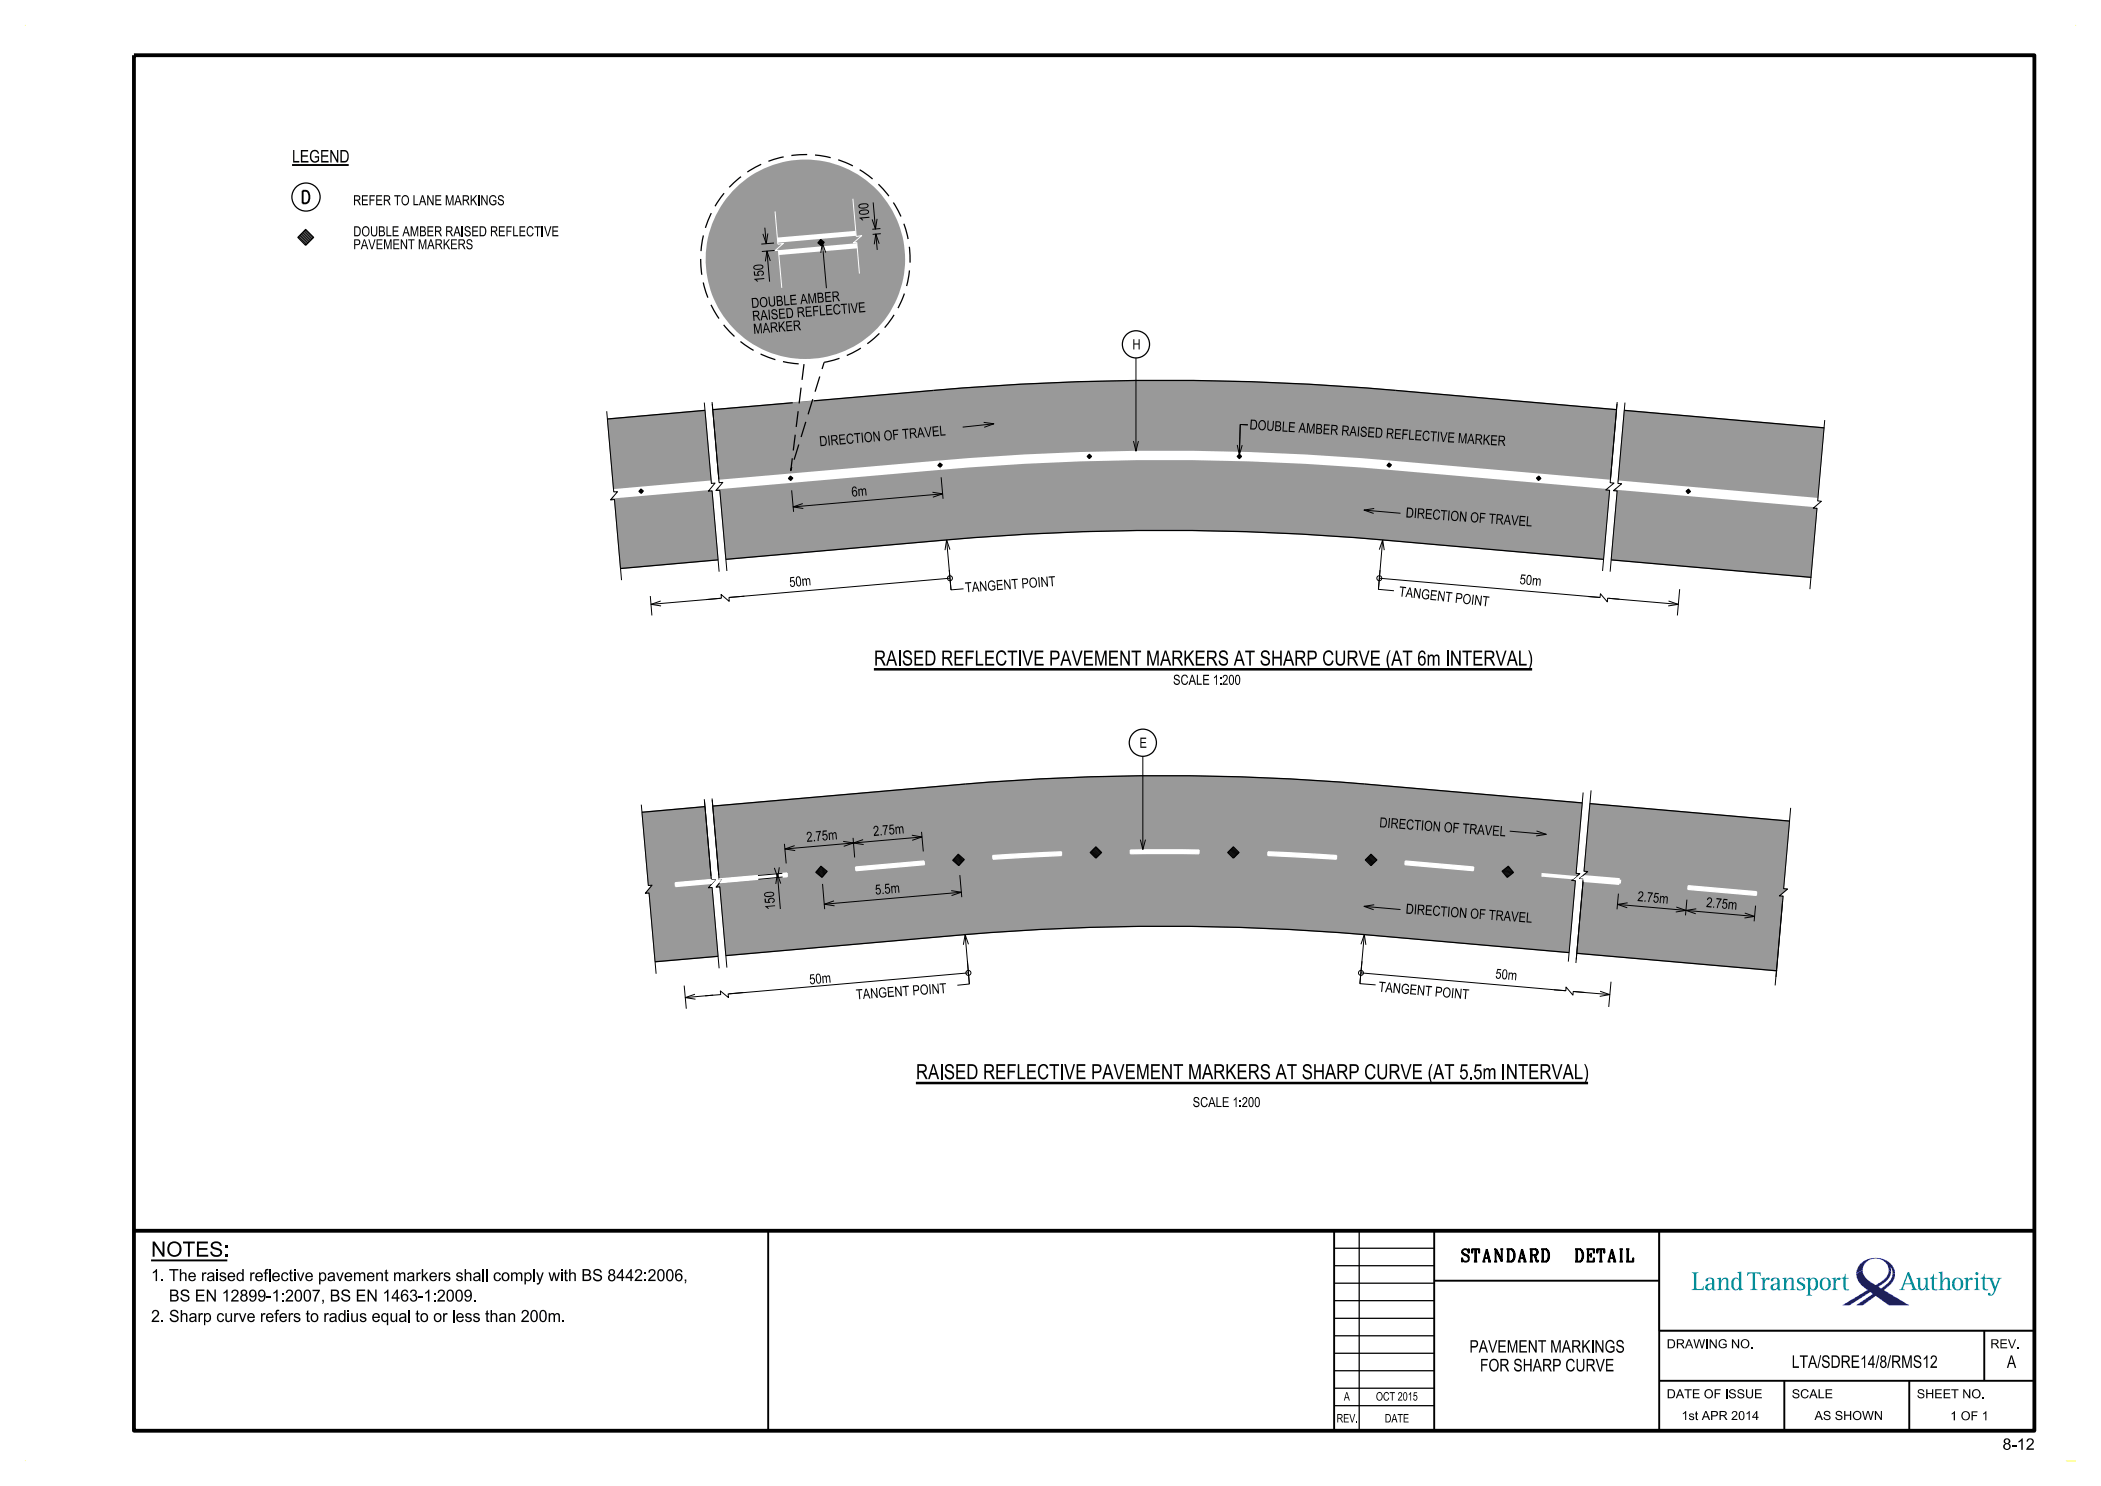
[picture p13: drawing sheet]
<svg xmlns="http://www.w3.org/2000/svg" width="420mm" height="297mm" viewBox="0 0 420 297" stroke-linecap="round" stroke-linejoin="round" font-family="sans-serif">
<defs><g id="words">
<g font-size="3">
<text x="174.7" y="133">RAISED REFLECTIVE PAVEMENT MARKERS AT SHARP CURVE (AT 6m INTERVAL)</text>
<text x="183.1" y="215.7">RAISED REFLECTIVE PAVEMENT MARKERS AT SHARP CURVE (AT 5.5m INTERVAL)</text>
<text x="30.2" y="251.2">NOTES:</text>
</g>
<g font-size="2.5">
<text x="58.4" y="32.5">LEGEND</text>
<text x="60.5" y="40.6">D</text>
<text x="292.3" y="252.2">STANDARD</text>
<text x="313.9" y="252.2">DETAIL</text>
<text x="293.7" y="270.3">PAVEMENT MARKINGS</text>
<text x="295.8" y="274.1">FOR SHARP CURVE</text>
<text x="358.2" y="273.4">LTA/SDRE14/8/RMS12</text>
<text x="401.2" y="273.4">A</text>
</g>
<g font-size="2.4">
<text x="30.2" y="256.1">1. The raised reflective pavement markers shall comply with BS 8442:2006,</text>
<text x="33.8" y="260.1">BS EN 12899-1:2007, BS EN 1463-1:2009.</text>
<text x="30.2" y="264.2">2. Sharp curve refers to radius equal to or less than 200m.</text>
</g>
<text font-size="2.3" x="400.3" y="289.8">8-12</text>
<g font-size="2">
<text x="70.6" y="41">REFER TO LANE MARKINGS</text>
<text x="70.6" y="47.2">DOUBLE AMBER RAISED REFLECTIVE</text>
<text x="173.9" y="44.2" transform="rotate(-95 173.9 44.2)">100</text>
<text x="70.6" y="49.8">PAVEMENT MARKERS</text>
<text x="152.8" y="56.4" transform="rotate(-95 152.8 56.4)">150</text>
<text x="150.2" y="61.6" transform="rotate(-5 150.2 61.6)">DOUBLE AMBER</text>
<text x="150.4" y="64.2" transform="rotate(-5 150.4 64.2)">RAIS ED REFLECTIVE</text>
<text x="150.7" y="66.7" transform="rotate(-5 150.7 66.7)">MARKER</text>
<text x="226.4" y="69.8">H</text>
<text x="163.9" y="89.2" transform="rotate(-5 163.9 89.2)">DIRECTION OF TRAVEL</text>
<text x="249.8" y="85.8" transform="rotate(4 249.8 85.8)">DOUBLE AMBER RAIS ED REFLECTIVE MARKER</text>
<text x="170.3" y="99.3" transform="rotate(-5 170.3 99.3)">6m</text>
<text x="281" y="103.4" transform="rotate(4 281 103.4)">DIRECTION OF TRAVEL</text>
<text x="157.9" y="117.3" transform="rotate(-5 157.9 117.3)">50m</text>
<text x="193" y="118.4" transform="rotate(-4 193 118.4)">TANGENT P OINT</text>
<text x="279.6" y="119.2" transform="rotate(7 279.6 119.2)">TANGENT P OINT</text>
<text x="303.7" y="116.7" transform="rotate(5 303.7 116.7)">50m</text>
<text x="234.5" y="136.9">SCALE 1:200</text>
<text x="227.8" y="149.5">E</text>
<text x="174.6" y="167.1" transform="rotate(-5 174.6 167.1)">2.75m</text>
<text x="275.7" y="165.3" transform="rotate(4 275.7 165.3)">DIRECTION OF TRAVEL</text>
<text x="161.3" y="168.3" transform="rotate(-5 161.3 168.3)">2.75m</text>
<text x="175" y="178.8" transform="rotate(-5 175 178.8)">5.5m</text>
<text x="155" y="181.8" transform="rotate(-95 155 181.8)">150</text>
<text x="281" y="182.6" transform="rotate(4 281 182.6)">DIRECTION OF TRAVEL</text>
<text x="327.3" y="180.1" transform="rotate(5 327.3 180.1)">2.75m</text>
<text x="341" y="181.3" transform="rotate(5 341 181.3)">2.75m</text>
<text x="161.8" y="196.7" transform="rotate(-5 161.8 196.7)">50m</text>
<text x="298.9" y="195.6" transform="rotate(5 298.9 195.6)">50m</text>
<text x="171.2" y="199.8" transform="rotate(-4 171.2 199.8)">TANGENT P OINT</text>
<text x="275.5" y="198.2" transform="rotate(5 275.5 198.2)">TANGENT P OINT</text>
<text x="238.4" y="221.3">SCALE 1:200</text>
</g>
<g font-size="1.8">
<text x="333.2" y="269.5">DRAWING NO.</text>
<text x="397.9" y="269.5">REV.</text>
<text x="333.2" y="279.5">DATE OF ISSUE</text>
<text x="358.2" y="279.5">SCALE</text>
<text x="383.2" y="279.5">SHEET NO.</text>
<text x="336.1" y="283.8">1st APR 2014</text>
<text x="362.7" y="283.8">AS SHOWN</text>
<text x="389.9" y="283.9">1 OF 1</text>
</g>
<g font-size="1.7">
<text x="268.6" y="279.9">A</text>
<text x="275.1" y="279.9">OCT 2015</text>
<text x="267.2" y="284.3">REV.</text>
<text x="276.8" y="284.3">DATE</text>
</g>
</g></defs>
<g fill="none" stroke="#7f7f7f" stroke-width=".2">
<path d="M186.6 78a531.7 531.7 0 0 1 92.4 0M186.6 78l-44.1 3.9 1.2 14.3 44.2-3.8a516.8 516.8 0 0 1 89.9 0M186.6 78h.1M279 78l44.2 3.9-1.3 14.3-44.1-3.8M279 78h.1M121.4 83.7h.1M121.4 83.7l19.5-1.7 1.3 14.3-19.5 1.8zM122.6 99.3l19.5-1.7-.5 .6 .7-.1 1.2 13.8-19.5 1.7-1.2-13.8-.7 .1zM142.2 96.3h.1M187.9 92.3h.1M188 93.6h.1M277.7 93.6h.1"/>
<path d="M277.7 93.6l43.9 3.8-.6 .5 .8 .1-1.3 13.8M277.7 93.6a514.4 514.4 0 0 0-89.7 0l-44.4 3.9-.5 .5h.8l1.2 13.8 44.1-3.9a499.6 499.6 0 0 1 87.2 0M277.8 92.3h.1M323.2 81.9h.1M324.7 82l39.9 3.5-1.2 14.3-39.9-3.5zM364.6 85.5h.1M189.2 107.9h.1M276.4 107.9h.1M276.4 107.9l44.1 3.9M320.5 111.8h.1M322.1 111.9h.1M322.1 111.9l39.9 3.5"/>
<path d="M322.1 111.9l1.2-13.8h-.8l.6-.5 39.9 3.5-.5 .5h.7l-1.2 13.8M362 115.4h.1M128.3 162.3h.1M128.3 162.3l1.3 14.7 .8-.1-1.4 1.6h.8l1.2 13.7M128.3 162.3l12.6-1.1 1.3 14.7 .8-.1-1.4 1.6h.7l1.2 13.7-12.5 1.1M142.5 161.1l50.5-4.4a478.4 478.4 0 0 1 79.8 0l43.5 3.8-1.2 14.1h.7l-1.6 1.4h.7l-1.2 14.4-41-3.6a478.4 478.4 0 0 0-79.8 0l-47.8 4.2-1.2-13.8-.7 .1 1.3-1.6-.7 .1zM317.8 160.6l40 3.5-1.2 13.5 .7 .1-1.6 1.4h.7l-1.3 14.9M317.8 160.6l-1.1 13.5 .7 .1-1.6 1.4h.7l-1.3 14.9M317.8 160.6h.1M130.9 192.2h.1M145.1 191h.1M315.2 190.5l39.9 3.5"/>
<path d="M315.2 190.5h.1M355.1 194h.1"/>
</g>
<g fill="#999">
<path d="M121.4 83.7l19.5-1.7 1.3 14.3-19.5 1.8z" fill-rule="evenodd"/>
<path d="M122.6 99.3l19.5-1.7-.5 .6 .7-.1 1.2 13.8-19.5 1.7-1.2-13.8-.7 .1z" fill-rule="evenodd"/>
<path d="M142.5 81.9l44.1-3.9a531.7 531.7 0 0 1 92.4 0l44.2 3.9-1.3 14.3-44.1-3.8a512.2 512.2 0 0 0-89.9 0l-44.2 3.8z" fill-rule="evenodd"/>
<path d="M143.6 97.5l44.4-3.9a519.1 519.1 0 0 1 89.7 0l43.9 3.8-.6 .5 .8 .1-1.3 13.8-44.1-3.9a499.6 499.6 0 0 0-87.2 0l-44.1 3.9-1.2-13.8h-.8z" fill-rule="evenodd"/>
<path d="M324.7 82l39.9 3.5-1.2 14.3-39.9-3.5z" fill-rule="evenodd"/>
<path d="M322.5 98.1l.6-.5 39.9 3.5-.5 .5h.7l-1.2 13.8-39.9-3.5 1.2-13.8z" fill-rule="evenodd"/>
<path d="M128.3 162.3l12.6-1.1 1.3 14.7 .8-.1-1.4 1.6h.7l1.2 13.7-12.5 1.1-1.2-13.7h-.8l1.4-1.6-.8 .1z" fill-rule="evenodd"/>
<path d="M142.5 161.1l50.5-4.4a470.9 470.9 0 0 1 79.8 0l43.5 3.8-1.2 14.1h.7l-1.6 1.4h.7l-1.2 14.4-41-3.6a480.9 480.9 0 0 0-79.8 0l-47.8 4.2-1.2-13.8-.7 .1 1.3-1.6-.7 .1z" fill-rule="evenodd"/>
<path d="M317.8 160.6l40 3.5-1.2 13.5 .7 .1-1.6 1.4h.7l-1.3 14.9-39.9-3.5 1.3-14.9h-.7l1.6-1.4-.7-.1z" fill-rule="evenodd"/>
<circle cx="161" cy="51.8" r="19.9"/>
</g>
<g fill="none" stroke="#000" stroke-width=".25">
<path d="M164.1 47.9l.6 .5-.5 .7-.7-.6zM128.1 97.8l.5 .3-.4 .5-.5-.4zM140.9 82l-19.5 1.7M158.5 80.5l-16 1.4M162.7 80.1l23.9-2.1a531.7 531.7 0 0 1 92.4 0l44.2 3.9M217.3 91.2l.5-.4 .4 .4-.4 .4zM247.3 91.2l.5-.4 .4 .4-.4 .4zM277.7 92.6l.4 .3-.4 .5-.4-.4zM307.2 95.6l.4-.4 .4 .4-.4 .4zM324.7 82l39.9 3.5M337.1 98.2l.4-.4 .4 .4-.5 .4zM143.5 111.9l-19.5 1.7"/>
<path d="M145.1 111.8l44.1-3.9a499.6 499.6 0 0 1 87.2 0l44.1 3.9M322.1 111.9l39.9 3.5M193 156.7l-50.5 4.4M272.8 156.7l43.5 3.8M140.9 161.2l-12.6 1.1M164.1 173.1l1.2 1.1-1 1.2-1.2-1.1zM191.6 170.7l1.2 1.1-1.1 1.2-1.2-1.1zM317.8 160.6l40 3.5M143.5 191.1l-12.5 1.1M313.7 190.4l-41-3.6a478.4 478.4 0 0 0-79.8 0l-47.8 4.2M315.2 190.5l39.9 3.5"/>
</g>
<path d="M142.1 97.6l-19.5 1.7M142.2 96.3l-19.5 1.8M143.7 96.2l44.2-3.8a516.8 516.8 0 0 1 89.9 0l44.1 3.8M321.6 97.4l-43.9-3.8a514.4 514.4 0 0 0-89.7 0l-44.4 3.9M323.1 97.6l39.9 3.5M323.5 96.3l39.9 3.5" fill="none" stroke="#fff" stroke-width=".63" stroke-linecap="butt"/>
<g fill="none" stroke="#000" stroke-width=".2">
<path d="M163.5 48.5l.8 .5M163.6 48.4l.7 .6M163.7 48.4l.7 .5M163.7 48.3l.7 .6M163.8 48.2l.7 .6M163.8 48.2l.7 .5M163.9 48.1l.7 .5M164 48l.6 .6M164 47.9l.7 .6M227.1 71.5v18.7M127.8 98.1l.5 .4M127.9 98l.4 .4"/>
<path d="M128 98l.4 .4M128 98l.4 .3M128 97.9l.5 .4M128.1 97.9l.4 .3M128.1 97.8l.5 .4M128.3 98.5l-.5-.4 .4 .5M142.4 80.7l1.3 15M196.6 84.4l2.1 .3-2 .7M198.7 84.7l-6.3 .7M217.4 91.2l.4 .4M217.5 91.1l.4 .4M217.5 91l.4 .5"/>
<path d="M217.6 91l.4 .4M217.6 90.9l.5 .5M217.7 90.9l.4 .4M217.7 90.8l.5 .5M226.6 88.2l.5 2 .5-2M247.8 90.8l-.4 .5M247.9 90.9l-.5 .4M247.9 90.9l-.4 .4M247.9 91l-.4 .4M248 91l-.5 .4M248 91l-.4 .5M248.1 91.1l-.5 .4"/>
<path d="M248.1 91.2l-.5 .4M248.1 91.2l-.4 .4M277.3 93l.5 .3M277.4 92.8l.5 .4M277.6 92.7l.4 .4M277.6 92.6l.5 .4M277.8 93.3l-.4-.4 .4 .4M278 93.1l-.5-.3 .5 .4M307.7 95.2l-.5 .4M307.7 95.2l-.4 .4M307.8 95.3l-.5 .4M307.8 95.4l-.4 .4 .5-.4"/>
<path d="M307.9 95.5l-.5 .4M307.9 95.5l-.4 .4M308 95.6l-.5 .4M323.3 80.7l-1.4 15M337.6 97.8l-.5 .4M337.6 97.9l-.5 .3M337.6 97.9l-.4 .4M337.7 98l-.5 .4M337.7 98l-.4 .4M337.7 98.1l-.4 .3M337.8 98.1l-.4 .5M130 119.1l.3 3.9"/>
<path d="M144.1 119.6l-14 1.2M189.2 107.9l.9 10 2.5-.2M189.8 113.9l.3 4M189.9 109.9l-.7-2-.3 2.1M272.7 101.9l7.3 .7M274.7 101.6l-2 .3 1.9 .7M275.7 109.9l.7-2 .3 2.1M275.9 113.9l-.3 3.9M276.4 107.9l-.8 9.9 3.1 .3M321.6 119.6l13.9 1.2M335.8 117.8l-.5 5.2M132.1 120.1l-2 .7 2.1 .3"/>
<path d="M333.6 120.1l1.9 .7-2 .3M142.4 159.9l1.3 15M228.5 151.2v18.6M140.8 160.1l1.3 14.9M163.2 174.2l1.2 1.1M163.3 174.1l1.2 1.1M163.4 174l1.2 1M163.5 173.8l1.2 1.1M163.6 173.7l1.2 1.1M163.7 173.6l1.2 1.1M163.8 173.5l1.2 1M163.9 173.4l1.2 1"/>
<path d="M164 173.2l1.2 1.1M190.6 171.8l1.2 1.1M190.7 171.7l1.2 1.1M190.8 171.6l1.2 1M190.9 171.4l1.2 1.1M191 171.3l1.2 1.1M191.1 171.2l1.2 1.1M191.2 171.1l1.2 1.1M191.3 171l1.2 1M191.5 170.8l1.2 1.1M228 167.8l.5 2 .5-2M316.5 175.6l-1.5 16.9"/>
<path d="M136.8 197l.4 4.6M138.9 198.7l-1.9 .7 2 .3M142.6 198.9l-5.6 .5M192.9 186.8l.9 9.9-2.4 .2M193.4 192l.4 4.7M193.6 188.7l-.7-1.9-.3 2M272.1 188.7l.6-1.9 .4 2M272.3 192.1l-.4 4.5M272.7 186.8l-.8 9.8 3.1 .2M314.6 198.2l7.2 .6M319.9 198.1l1.9 .7-2 .3M322.1 196.2l-.5 5.1"/>
</g>
<path d="M198.4 171l13.8-.8v.8l-13.7 .7zM226 169.9h13.7v.7h-13.7zM253.5 170.2l13.7 .8v.7l-13.8-.7zM280.9 172.1l13.7 1.2-.1 .7-13.7-1.2zM308.3 174.5v.7M323.8 175.8l-.1 .8-7.2-.6M337.5 177l13.7 1.2-.1 .8-13.7-1.2z" fill="none" stroke="#fff" stroke-width=".25"/>
<path d="M160.7 72.8l-2.6 21.2 6.6-21.6M164.7 72.4a20.9 20.9 0 0 0 13-33.1 20.9 20.9 0 0 0-35.5 3.1 20.9 20.9 0 0 0 18.5 30.4" fill="none" stroke="#000" stroke-width=".25" stroke-dasharray="3.2 1.6" stroke-linecap="butt"/>
<path d="M170.5 39.7l.7 7.6 1.1-.2-1.7 1.4h.7l.5 6.2M154.9 42.3l.6 6.5 1.1-.2-1.7 1.5 .7-.1 .7 7.5" fill="none" stroke="#fff" stroke-width=".2"/>
<g fill="#fff">
<path d="M155.4 47.5l15.7-1.4v1l-15.6 1.4z" fill-rule="evenodd"/>
<path d="M154.9 50.1l16.4-1.5 .1 1-15.7 1.4-.1-1z" fill-rule="evenodd"/>
<path d="M337.5 177l13.7 1.2-.1 .8-13.7-1.2z" fill-rule="evenodd"/>
</g>
<path d="M316.2 175.2l7.6 .6-.1 .8-7.2-.6M316.5 175.6v.4" fill="none" stroke="#fff" stroke-width=".63" stroke-linecap="butt"/>
<g fill="#fff">
<path d="M280.9 172.1l13.7 1.2-.1 .7-13.7-1.2z" fill-rule="evenodd"/>
<path d="M253.5 170.2l13.7 .8v.7l-13.8-.7z" fill-rule="evenodd"/>
<path d="M226 169.9h13.7v.7h-13.7z" fill-rule="evenodd"/>
<path d="M198.4 171l13.8-.8v.8l-13.7 .7z" fill-rule="evenodd"/>
</g>
<g fill="none" stroke="#000" stroke-width=".2">
<path d="M59.7 47.3l1.6 1.6M59.9 47.1l1.5 1.6M60 47l1.6 1.6M60.1 46.8l1.6 1.6M60.3 46.7l1.6 1.6M60.5 46.5l1.6 1.6M60.6 46.4l1.6 1.5M60.8 46.2l1.6 1.6M61 46l1.5 1.6M121.3 82.2l1.4 16.1h.7l-1.3 1.6 .7-.1 1.4 16.2M140.8 80.5l1.4 16.1h.7l-1.3 1.6 .7-.1 1.5 16.2M142.3 80.4l1.5 16.1 .7-.1-1.4 1.6h.8l1.4 16.1"/>
<path d="M157.7 95.6l.4 .4M157.7 95.5l.5 .4-.5-.4M157.8 95.4l.5 .3M157.9 95.2l.5 .5-.5-.4M158 95.2l.4 .4M158.3 95.8l-.5-.4 .4 .4M187.5 93l.5 .3M187.6 92.9l.4 .4M187.6 92.9l.5 .4M187.7 92.8l.4 .4M187.7 92.8l.5 .4M187.7 92.7l.5 .4"/>
<path d="M187.8 92.7l.4 .4M187.8 92.6l.5 .4M187.9 92.6l.4 .4M247.3 88.9l.5 2 .5-1.9M249.4 84.9l-1.5-.1-.1 6.1M323.3 80.4l-1.4 16.1 .8 .1-1.7 1.3 .8 .1-1.4 16.1M324.8 80.5l-1.4 16.1 .8 .1-1.7 1.4h.8l-1.4 16.2M364.8 84l-1.4 16.1 .7 .1-1.6 1.4h.7l-1.4 16.2M148.8 119.2l-3.1 .2 .1 .8-1.7-1.4 .1 .8-3.1 .2M189.9 115.6l-44.1 3.8M275.7 115.6l44.2 3.8M317.5 119.2l2.4 .2v-.7l1.4 1.6 .1-.7 2.3 .2"/>
<path d="M316.5 158.4l-1.4 16.2h.7l-1.6 1.4h.7l-1.4 16.2M318.1 158l-1.4 16.1 .7 .1-1.6 1.4h.7l-1.4 16.2M218.1 170.3l1.1 1.1M218.2 170.2l1.1 1.1M218.3 170.1l1.1 1.1M218.4 169.9l1.1 1.2M218.5 169.8l1.1 1.2M218.6 169.7l1.1 1.1M218.7 169.6l1.2 1.1M218.9 169.5l1.1 1.1M219 169.4l1.1 1.1M245.6 170.3l1.1 1.1"/>
<path d="M245.7 170.2l1.1 1.1M245.8 170.1l1.1 1.1M245.9 169.9l1.1 1.2M246 169.8l1.1 1.2M246.1 169.7l1.2 1.1M246.2 169.6l1.2 1.1M246.3 169.5l1.2 1.1M246.5 169.4l1.1 1.1M273.1 171.8l1.1 1.1M273.2 171.7l1.1 1.1M273.3 171.5l1.1 1.1M273.4 171.4l1.1 1.1"/>
<path d="M273.5 171.3l1.2 1.1M273.6 171.2l1.2 1.1M273.8 171.1l1.1 1.1M273.9 171l1.1 1.1M274 170.8l1.1 1.2M300.4 174l1 1.3M300.5 174l1.1 1.2M300.7 173.8l1 1.3M300.8 173.7l1 1.3M300.9 173.6l1 1.3M301 173.5l1 1.3M301.2 173.4l1 1.3"/>
<path d="M301.3 173.3l1 1.3M301.4 173.2l1 1.3M301.8 166.1l7.3 .7M307.2 166.1l1.9 .7-2 .3M193.6 194.4l-47.8 4.2M272.1 194.4l40.8 3.6M272.7 181.1l7.3 .7M274.7 180.8l-2 .3 1.9 .7M356.3 180.1l-1.4 16.9"/>
<circle cx="189.9" cy="115.6" r=".5"/>
<circle cx="275.7" cy="115.6" r=".5"/>
<circle cx="193.6" cy="194.4" r=".5"/>
<circle cx="272.1" cy="194.4" r=".5"/>
</g>
<g fill="none" stroke="#000" stroke-width=".25">
<path d="M61.1 45.9l1.6 1.5-1.6 1.6-1.6-1.6zM158 95.2l.5 .4-.4 .4-.5-.4zM187.9 92.6l.4 .3-.3 .5-.5-.4zM193 156.7a478.4 478.4 0 0 1 79.8 0M217.9 170.4l1.2-1.1 1.1 1.1-1.1 1.1zM245.4 170.4l1.2-1.1 1.1 1.1-1.1 1.1zM272.9 171.9l1.2-1.2 1.1 1.2-1.1 1.1zM300.3 174.1l1.2-1 1 1.3-1.2 1z"/>
<circle cx="61.2" cy="39.4" r="2.81"/>
</g>
<g fill="#fff">
<path d="M308.3 174.5l6.9 .7-.8 .6-6.1-.6z" fill-rule="evenodd"/>
<path d="M315.8 175.6l.4-.4 7.6 .6-.1 .8-7.2-.6v-.4z" fill-rule="evenodd"/>
</g>
<path d="M140.8 159.7l1.4 16.2 .8-.1-1.4 1.6h.7l1.5 16.1M142.3 159.6l1.5 16.2 .7-.1-1.3 1.6 .7-.1 1.4 16.2M128.2 160.8l1.4 16.2 .8-.1-1.4 1.6h.8l1.4 16.1M358 161.5l-1.4 16.1 .7 .1-1.6 1.4h.7l-1.4 16.2M148.6 198.4l-3 .2v.8l-1.6-1.4 .1 .8-3.1 .2M310.6 197.8l2.4 .2 .1-.7 1.3 1.6 .1-.7 2.4 .2" fill="none" stroke="#000" stroke-width=".2"/>
<path d="M141.7 176.3l.5-.5v.1l.8-.1-.6 .7-.1-.3z" fill-rule="evenodd" fill="#000"/>
<path d="M141.7 176.3l.5-.5v.1l.8-.1-.6 .7-.1-.3z" fill-rule="evenodd" fill="#fff"/>
<path d="M142.2 175.8l-7.2 .6v.8l7.3-.6" fill="none" stroke="#fff" stroke-width=".25"/>
<g fill="#fff">
<path d="M135 176.4l7.2-.6-.5 .5 .6-.1 .1 .3-7.3 .7z" fill-rule="evenodd"/>
<path d="M135 176.4l7.2-.6-.5 .5 .6-.1 .1 .3-7.3 .7z" fill-rule="evenodd"/>
<path d="M135 176.4l7.2-.6-.5 .5 .6-.1 .1 .3-7.3 .7z" fill-rule="evenodd"/>
<path d="M135 176.4l7.2-.6-.5 .5 .6-.1 .1 .3-7.3 .7z" fill-rule="evenodd"/>
<path d="M141.7 176.3l.5-.5v.1l.8-.1-.6 .7-.1-.3z" fill-rule="evenodd"/>
</g>
<path d="M143.7 175.7l13.6-1.2 .1 .7-13.6 1.2" fill="none" stroke="#fff" stroke-width=".25"/>
<g fill="#fff">
<path d="M143.8 175.7l13.5-1.2 .1 .7-13.5 1.2 .6-.7z" fill-rule="evenodd"/>
<path d="M143.8 175.7l13.5-1.2 .1 .7-13.5 1.2 .6-.7z" fill-rule="evenodd"/>
<path d="M143.8 175.7l13.5-1.2 .1 .7-13.5 1.2 .6-.7z" fill-rule="evenodd"/>
<path d="M143.8 175.7l13.5-1.2 .1 .7-13.5 1.2 .6-.7z" fill-rule="evenodd"/>
</g>
<path d="M171 173.3l13.7-1.2 .1 .7-13.7 1.2z" fill="none" stroke="#fff" stroke-width=".25"/>
<path d="M171 173.3l13.7-1.2 .1 .7-13.7 1.2z" fill-rule="evenodd" fill="#fff"/>
<g fill="none" stroke="#000" stroke-width=".2">
<path d="M152.9 45.5l.3 3.2M153.3 50.2l.5 6.1M153.5 46.7l-.3 2-.7-2M154 52.1l-.7-1.9-.3 2M154.7 48.6l-2.5 .2M154.8 50.1l-2.5 .2M164.4 48.5l.8 9.1M165.1 50.5l-.7-2-.3 2M174.6 40.5l.4 5.3M175.1 46.8l.3 3.1M175.3 43.7l-.3 2.1-.7-2M175.8 48.7l-.7-1.9-.3 2"/>
<path d="M176 45.7l-1.6 .1M176.1 46.7l-1.7 .1M158.3 98l.3 4.3M186.4 98.4l2 .3-1.9 .7M188.1 95.4l.4 4.3M188.4 98.7l-29.9 2.6M160.5 100.6l-2 .7 2.1 .3M155.4 174.7l.6 7M155.8 173.4l-.3 2-.7-1.9M156.1 176.6l-.7-1.9-.3 2M156.4 174.6l-4.9 .4M156.5 175.3l-4.9 .5"/>
<path d="M156.8 168.7l.4 3.9M158.9 169l-2 .7 2.1 .3M164.4 176.7l.5 5M168.6 168.2l2 .3-1.9 .7M170.5 167.5l.4 3.9M172.5 167.8l-1.9 .7 2 .3M182.3 166.9l2 .4-1.9 .7M184.2 166.3l.4 3.9M184.3 167.3l-27.4 2.4M190.1 178l2.1 .3-2 .7M191.9 174.9l.4 4.4M192.2 178.3l-27.4 2.4"/>
<path d="M323.5 178.6l-.2 3.1M337.2 179.8l-.3 3.1M166.7 180.1l-1.9 .6 2 .3M323.4 180.8l27.3 2.4M325.4 180.4l-2 .4 1.9 .6M335.1 181.3l1.9 .7-2 .3M339.1 181.6l-2.1 .4 2 .6M348.8 182.5l1.9 .7-2 .3M350.9 181l-.2 3.1"/>
</g>
<path d="M58.4 33h11.3M153.6 246v40M266.7 246v40M286.7 256h45M286.7 246v40M331.7 246v40M331.7 266h75M331.7 276h75M356.7 276v10M381.7 276v10M396.7 266v10" fill="none" stroke="#000" stroke-width=".38"/>
<path d="M174.7 133.8h131.6M183.1 216.5h134.4" fill="none" stroke="#000" stroke-width=".51"/>
<g fill="none" stroke="#000" stroke-width=".25">
<path d="M266.7 260h20M266.7 256.5h20M266.7 253h20M266.7 249.5h20M271.7 246v40M331.7 246h75v20h-75zM266.7 277.5h20M266.7 274h20M266.7 270.5h20M266.7 267h20M266.7 263.5h20M266.7 280.9h20"/>
<circle cx="227.1" cy="68.8" r="2.71"/>
<circle cx="228.5" cy="148.5" r="2.72"/>
</g>
<path d="M26.8 11h379.9v275h-379.9zM26.8 246h379.9" fill="none" stroke="#000" stroke-width=".76" stroke-linecap="butt"/>
<path d="M5 5h.1M414.9 5h.1M5 292h.1M415 292h-1.9" fill="none" stroke="#ff0" stroke-width=".2"/>
<g fill="#171c8f">
<path d="M371.1 254.6l1.3-.7a3.6 3.6 0 0 0 2.7 2.9l.4-.3a3.4 3.4 0 0 0 2.1-2.6l.4 .2a3.7 3.7 0 0 1-2.2 2.9l-.3 .2 .5 .3 .8-.5a3 3 0 0 0 1.5-2.4h.5a4 4 0 0 1-2.2 3.2l5 3.1h-4l-2.6-1.9-2.6 1.9h-1.3l3.3-2.3-.5-.4-4.2 2.7h-1.4l5-3.1-.2-.2a3.8 3.8 0 0 1-2-3z" fill-rule="evenodd"/>
<path d="M372.1 252.4a4.3 4.3 0 0 1 6.6 1.4l.1 .8h-.5l-.1-.8-.3-.6 .1 .9-.4-.2a2.63 2.63 0 0 0-2.6-2.4 2.63 2.63 0 0 0-2.6 2.4l-1.3 .7 .3-1.3z" fill-rule="evenodd"/>
</g>
<g fill="#008c95">
<path d="M338.2 254.3h1.4l-.3 .1-.2 .3v2.8l.1 .1h.9l.2-.1 .2-.4h.1v.7h-2.4l.4-.3v-2.8l-.1-.3z" fill-rule="evenodd"/>
<path d="M341 255.6l-.1 .3 .2 .2 .3-.1 .2-.5h.3l.3 .2 .1 .8-.6 .1a.71 .71 0 0 0-.8 .5 .71 .71 0 0 0 .5 .9 .71 .71 0 0 0 .9-.5l.2 .4 .6-.1-.4-.2-.1-1.9-.5-.4-.6 .1zM341.5 256.9l.8-.2v.5l-.2 .4-.5 .1-.2-.2-.1-.4z" fill-rule="evenodd"/>
<path d="M343.2 255.5l.8-.2v.7l.5-.6h.8l.2 .5v1.7l.4 .2h-1.2l.4-.3v-1.6l-.2-.3h-.3l-.3 .3-.3 .6v1l.4 .3h-1.2l.4-.2v-1.8z" fill-rule="evenodd"/>
<path d="M347.3 254.3l.8-.2v3.4l.4 .3-.8 .1-.1-.4-.1 .3-.4 .1a1.35 1.35 0 0 1-.8-2.2l.3-.3 .5-.1 .6 .5v-1.2zM346.9 255.6l-.3 .5v1.2a.51 .51 0 0 0 .7 .4 .51 .51 0 0 0 .3-.7l-.1-1.2-.3-.3z" fill-rule="evenodd"/>
<path d="M349.3 254.3h2.7v.7h-.1l-.3-.4-.8-.1v2.9l.2 .3 .4 .1h-1.6l.4-.1 .2-.2v-3l-.8 .1-.2 .4h-.1z" fill-rule="evenodd"/>
<path d="M352 255.5l.8-.2v.6l.5-.5h.4l-.1 .4-.5-.1-.3 .5v1.4l.4 .2h-1.2l.4-.2v-1.9z" fill-rule="evenodd"/>
<path d="M354.2 255.5l.9-.2 .5 .3 .1 2 .4 .2-.5 .1-.3-.4-.4 .4h-.5l-.4-.4a.92 .92 0 0 1 1.1-1h.2v-.6l-.2-.4h-.5l-.3 .6a.28 .28 0 0 1-.3-.2 .28 .28 0 0 1 .2-.4zM354.6 256.8l-.2 .3 .1 .4 .1 .2 .5-.1 .2-.4v-.5z" fill-rule="evenodd"/>
<path d="M356.3 255.5l.8-.2v.7l.3-.4 .3-.2h.7l.2 .5v1.6l.4 .3h-1.2l.3-.3v-1.7l-.1-.2h-.4l-.2 .3-.3 .6v1l.4 .3h-1.2l.4-.2v-1.9z" fill-rule="evenodd"/>
<path d="M359.3 255.7l.6-.4 .8 .1 .1 .6-.6-.5h-.4l-.2 .3 .2 .4 .8 .4 .3 .3v.5l-.4 .4-.4 .1-.9-.1v-.6l.6 .5h.4l.3-.3-.2-.4-1-.6z" fill-rule="evenodd"/>
<path d="M361 255.5l.4 .3v2.9l-.4 .3h1.3l-.5-.4v-1.1l.3 .3 .3 .1a1.35 1.35 0 0 0 .8-2.2l-.6-.4-.4 .1-.3 .3-.1-.4zM362.1 255.7l.1-.1a.79 .79 0 0 1 .8 1.1l-.2 .8a.52 .52 0 0 1-.7 .1 .52 .52 0 0 1-.2-.6v-.9z" fill-rule="evenodd"/>
<path d="M364.2 255.5l.7-.2a1.15 1.15 0 0 1 1.1 1.3h-.5l-.1-.8a.65 .65 0 0 0-.9-.1 .65 .65 0 0 0-.3 .8v.1h-.4l.1-.6z" fill-rule="evenodd"/>
<path d="M363.8 256.6h.4l.2 .8a.64 .64 0 0 0 .8 .2 .64 .64 0 0 0 .3-.8v-.2h.5l-.1 .6-.2 .4a1.11 1.11 0 0 1-1.3 .2 1.11 1.11 0 0 1-.6-1.2z" fill-rule="evenodd"/>
<path d="M366.1 255.5l.9-.2v.6l.2-.4 .4-.2a.29 .29 0 0 1 .3 .5 .28 .28 0 0 1-.5-.1l-.3 .2-.1 .5v1.2l.4 .2h-1.3l.4-.2v-1.9z" fill-rule="evenodd"/>
<path d="M368.8 254.6h.1v.8h.6v.2h-.6v1.8l.2 .3h.5v.2h-.6a.59 .59 0 0 1-.5-.8v-1.5h-.3v-.2l.5-.2z" fill-rule="evenodd"/>
<path d="M381.4 254.2l-1.2 3.2-.6 .4h1.2l-.4-.2 .3-.9h1.4l.3 .9-.4 .2h1.4l-.6-.6-1.2-3zM381.4 254.8l.6 1.7h-1.2z" fill-rule="evenodd"/>
<path d="M383 255.5l.9-.2v1.9l.2 .4h.3l.4-.3 .2-.6-.1-1-.4-.2 .8-.2v2.1l.5 .4-.8 .1v-.6l-.6 .6-.7-.1-.3-.6v-1.4z" fill-rule="evenodd"/>
<path d="M386.5 254.6h.1v.8h.7v.2h-.7v1.9l.3 .2h.4l-.1 .2-.7-.1-.3-.3v-1.9h-.4v-.2l.5-.2z" fill-rule="evenodd"/>
<path d="M387.5 254.3l.8-.2v1.9l.6-.6 .4-.1 .4 .2 .1 2.1 .4 .2h-1.3l.5-.3v-1.6l-.2-.3h-.3l-.3 .3-.3 .6v1.1l.4 .2h-1.2l.4-.2v-3z" fill-rule="evenodd"/>
<path d="M390.2 256.6h.5l.1 .8a.64 .64 0 0 0 .9 .2 .64 .64 0 0 0 .3-.8v-.2h.5l-.1 .6-.3 .4a1.11 1.11 0 0 1-1.3 .2 1.11 1.11 0 0 1-.6-1.2z" fill-rule="evenodd"/>
<path d="M390.6 255.7l.2-.3 .5-.1a1.15 1.15 0 0 1 1.2 1.3h-.5l-.2-.8a.62 .62 0 0 0-.7-.2 .62 .62 0 0 0-.4 .7v.3h-.5l.1-.6z" fill-rule="evenodd"/>
<path d="M392.6 255.5l.8-.2v.6l.2-.4 .5-.2a.27 .27 0 0 1 .2 .5 .27 .27 0 0 1-.5-.1l-.2 .2-.2 .5v1.2l.4 .2h-1.2l.4-.2v-1.9z" fill-rule="evenodd"/>
<path d="M394.6 255.5l.8-.2v2.3l.4 .2h-1.2l.4-.3v-1.7z" fill-rule="evenodd"/>
<path d="M396.6 254.6h.2v.8h1.2v.2h-1.2v1.9l.3 .2h.3l-.1 .2-.8-.2-.2-2.1h-.4v-.2l.6-.2z" fill-rule="evenodd"/>
<path d="M397.4 255.4l1.1 .1a.27 .27 0 0 0-.2 .2 .27 .27 0 0 0 .1 .3l.5 1.2 .6-1.5-.3-.3h1l-.5 .4-1.2 2.9-.4 .3-.5-.1-.2-.2 .1-.3a.28 .28 0 0 1 .3 .1 .28 .28 0 0 1 .1 .2l.4-.1 .3-.8-.8-2.1-.4-.1z" fill-rule="evenodd"/>
<circle cx="395.2" cy="254.5" r=".31"/>
</g>
<path d="M30.2 251.9h15.2" fill="none" stroke="#000" stroke-width=".38"/>
<use href="#words"/>
</svg>
